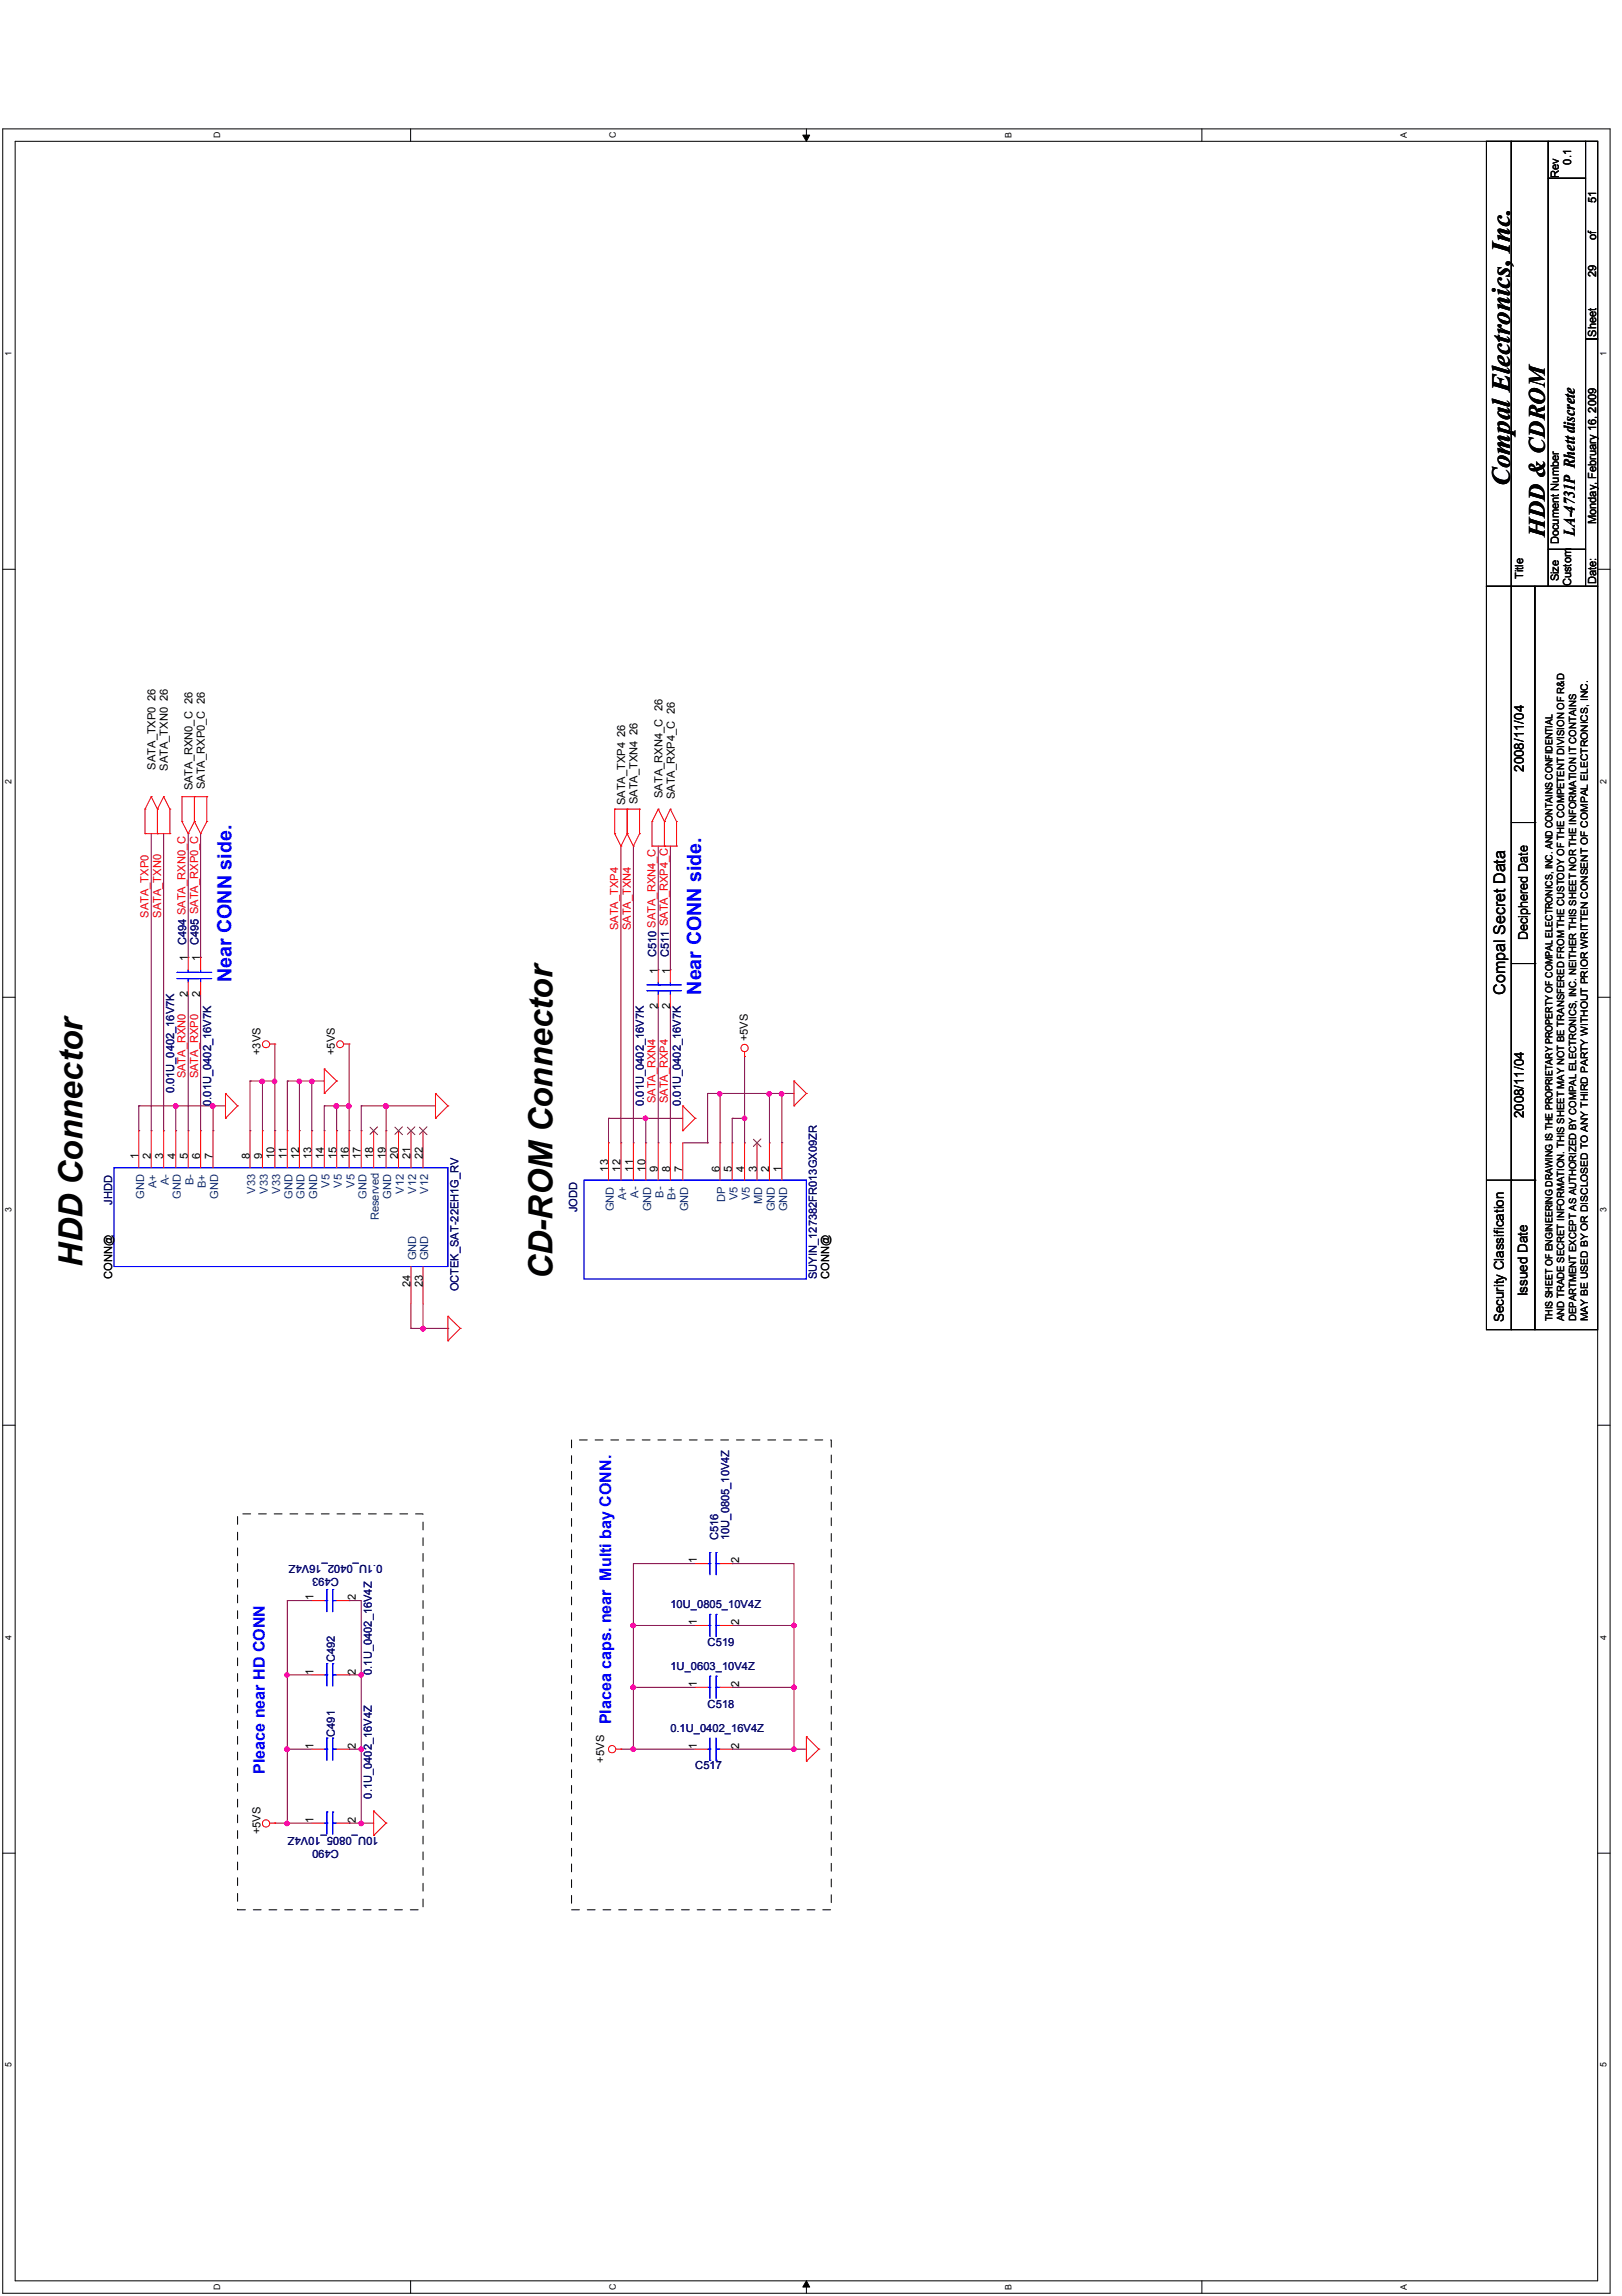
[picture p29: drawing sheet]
<svg xmlns="http://www.w3.org/2000/svg" width="210mm" height="297mm" viewBox="0 0 210 297" stroke-linecap="round" stroke-linejoin="round" font-family="sans-serif">
<defs><g id="words">
<g font-size="4.3">
<text x="10.7" y="163.9" transform="rotate(-90 10.7 163.9)">HDD Connector</text>
<text x="71.5" y="165.5" transform="rotate(-90 71.5 165.5)">CD-ROM Connector</text>
</g>
<text font-size="3.3" x="195.4" y="62.9" transform="rotate(-90 195.4 62.9)">Compal Electronics, Inc.</text>
<text font-size="3" x="199.9" y="69.5" transform="rotate(-90 199.9 69.5)">HDD &amp; CDROM</text>
<g font-size="2.5" fill="#00f">
<text x="29.9" y="127.1" transform="rotate(-90 29.9 127.1)">Near CONN side.</text>
<text x="90.7" y="128.7" transform="rotate(-90 90.7 128.7)">Near CONN side.</text>
</g>
<g font-size="2.1">
<text x="203.8" y="69.3" transform="rotate(-90 203.8 69.3)">LA-4731P Rhett discrete</text>
<text x="194.8" y="128.7" transform="rotate(-90 194.8 128.7)">Compal Secret Data</text>
</g>
<g font-size="2.1" fill="#00f">
<text x="79.1" y="223.1" transform="rotate(-90 79.1 223.1)">Placea caps. near Multi bay CONN.</text>
<text x="34.3" y="229.5" transform="rotate(-90 34.3 229.5)">Pleace near HD CONN</text>
</g>
<g font-size="1.7">
<text x="197.2" y="99.9" transform="rotate(-90 197.2 99.9)">2008/11/04</text>
<text x="197.7" y="121.6" transform="rotate(-90 197.7 121.6)">Deciphered Date</text>
<text x="197.2" y="144.7" transform="rotate(-90 197.2 144.7)">2008/11/04</text>
<text x="197.7" y="167.7" transform="rotate(-90 197.7 167.7)">Issued Date</text>
<text x="194.6" y="171.1" transform="rotate(-90 194.6 171.1)">Security Classification</text>
</g>
<g font-size="1.4">
<text x="201.7" y="23.1" transform="rotate(-90 201.7 23.1)">Rev</text>
<text x="203.3" y="21.3" transform="rotate(-90 203.3 21.3)">0.1</text>
<text x="206.5" y="26.3" transform="rotate(-90 206.5 26.3)">51</text>
<text x="206.5" y="35.8" transform="rotate(-90 206.5 35.8)">29</text>
<text x="206.5" y="31.1" transform="rotate(-90 206.5 31.1)">of</text>
<text x="206.5" y="43.6" transform="rotate(-90 206.5 43.6)">Sheet</text>
<text x="201.7" y="70.4" transform="rotate(-90 201.7 70.4)">Document Number</text>
<text x="206.5" y="67.9" transform="rotate(-90 206.5 67.9)">Monday, February 16, 2009</text>
<text x="197.1" y="74.9" transform="rotate(-90 197.1 74.9)">Title</text>
<text x="201.7" y="75.2" transform="rotate(-90 201.7 75.2)">Size</text>
<text x="203.3" y="75.9" transform="rotate(-90 203.3 75.9)">Custom</text>
<text x="206.5" y="75.6" transform="rotate(-90 206.5 75.6)">Date:</text>
<text x="20.1" y="99.6" transform="rotate(-90 20.1 99.6)">SATA_TXP0 26</text>
<text x="21.7" y="99.7" transform="rotate(-90 21.7 99.7)">SATA_TXN0 26</text>
<text x="24.9" y="102.3" transform="rotate(-90 24.9 102.3)">SATA_RXN0_C 26</text>
<text x="26.5" y="102.1" transform="rotate(-90 26.5 102.1)">SATA_RXP0_C 26</text>
<text x="80.9" y="104.2" transform="rotate(-90 80.9 104.2)">SATA_TXP4 26</text>
<text x="82.5" y="104" transform="rotate(-90 82.5 104)">SATA_TXN4 26</text>
<text x="85.7" y="103.2" transform="rotate(-90 85.7 103.2)">SATA_RXN4_C 26</text>
<text x="87.3" y="103.4" transform="rotate(-90 87.3 103.4)">SATA_RXP4_C 26</text>
<text x="24.3" y="124.4" transform="rotate(-90 24.3 124.4)">1</text>
<text x="25.9" y="124.4" transform="rotate(-90 25.9 124.4)">1</text>
<text x="85.1" y="126" transform="rotate(-90 85.1 126)">1</text>
<text x="86.7" y="126" transform="rotate(-90 86.7 126)">1</text>
<text x="24.3" y="129" transform="rotate(-90 24.3 129)">2</text>
<text x="25.9" y="129" transform="rotate(-90 25.9 129)">2</text>
<text x="85.1" y="130.6" transform="rotate(-90 85.1 130.6)">2</text>
<text x="86.7" y="130.6" transform="rotate(-90 86.7 130.6)">2</text>
<text x="33.7" y="136.5" transform="rotate(-90 33.7 136.5)">+3VS</text>
<text x="43.3" y="136.5" transform="rotate(-90 43.3 136.5)">+5VS</text>
<text x="96.8" y="134.7" transform="rotate(-90 96.8 134.7)">+5VS</text>
<text x="17.9" y="150" transform="rotate(-90 17.9 150)">1</text>
<text x="19.5" y="150" transform="rotate(-90 19.5 150)">2</text>
<text x="21.1" y="150" transform="rotate(-90 21.1 150)">3</text>
<text x="22.7" y="150" transform="rotate(-90 22.7 150)">4</text>
<text x="24.3" y="150" transform="rotate(-90 24.3 150)">5</text>
<text x="25.9" y="150" transform="rotate(-90 25.9 150)">6</text>
<text x="27.5" y="150" transform="rotate(-90 27.5 150)">7</text>
<text x="32.3" y="150" transform="rotate(-90 32.3 150)">8</text>
<text x="33.9" y="150" transform="rotate(-90 33.9 150)">9</text>
<text x="35.5" y="150" transform="rotate(-90 35.5 150)">10</text>
<text x="37.1" y="150" transform="rotate(-90 37.1 150)">11</text>
<text x="38.7" y="150" transform="rotate(-90 38.7 150)">12</text>
<text x="40.3" y="150" transform="rotate(-90 40.3 150)">13</text>
<text x="41.9" y="150" transform="rotate(-90 41.9 150)">14</text>
<text x="43.5" y="150" transform="rotate(-90 43.5 150)">15</text>
<text x="45.1" y="150" transform="rotate(-90 45.1 150)">16</text>
<text x="46.7" y="150" transform="rotate(-90 46.7 150)">17</text>
<text x="48.3" y="150" transform="rotate(-90 48.3 150)">18</text>
<text x="49.9" y="150" transform="rotate(-90 49.9 150)">19</text>
<text x="51.5" y="150" transform="rotate(-90 51.5 150)">20</text>
<text x="53.1" y="150" transform="rotate(-90 53.1 150)">21</text>
<text x="54.7" y="150" transform="rotate(-90 54.7 150)">22</text>
<text x="78.7" y="151.6" transform="rotate(-90 78.7 151.6)">13</text>
<text x="80.3" y="151.6" transform="rotate(-90 80.3 151.6)">12</text>
<text x="81.9" y="151.6" transform="rotate(-90 81.9 151.6)">11</text>
<text x="83.5" y="151.6" transform="rotate(-90 83.5 151.6)">10</text>
<text x="85.1" y="151.6" transform="rotate(-90 85.1 151.6)">9</text>
<text x="86.7" y="151.6" transform="rotate(-90 86.7 151.6)">8</text>
<text x="88.3" y="151.6" transform="rotate(-90 88.3 151.6)">7</text>
<text x="93.1" y="151.6" transform="rotate(-90 93.1 151.6)">6</text>
<text x="94.7" y="151.6" transform="rotate(-90 94.7 151.6)">5</text>
<text x="96.3" y="151.6" transform="rotate(-90 96.3 151.6)">4</text>
<text x="97.9" y="151.6" transform="rotate(-90 97.9 151.6)">3</text>
<text x="99.5" y="151.6" transform="rotate(-90 99.5 151.6)">2</text>
<text x="101.1" y="151.6" transform="rotate(-90 101.1 151.6)">1</text>
<text x="14.5" y="165.5" transform="rotate(-90 14.5 165.5)">CONN@</text>
<text x="53.1" y="166.6" transform="rotate(-90 53.1 166.6)">24</text>
<text x="54.7" y="166.6" transform="rotate(-90 54.7 166.6)">23</text>
<text x="107.3" y="165.5" transform="rotate(-90 107.3 165.5)">CONN@</text>
<text x="90.2" y="202.2" transform="rotate(-90 90.2 202.2)">1</text>
<text x="95.6" y="202.2" transform="rotate(-90 95.6 202.2)">2</text>
<text x="40.6" y="207" transform="rotate(-90 40.6 207)">1</text>
<text x="46" y="207" transform="rotate(-90 46 207)">2</text>
<text x="90.2" y="210.2" transform="rotate(-90 90.2 210.2)">1</text>
<text x="95.6" y="210.2" transform="rotate(-90 95.6 210.2)">2</text>
<text x="40.6" y="216.6" transform="rotate(-90 40.6 216.6)">1</text>
<text x="46" y="216.6" transform="rotate(-90 46 216.6)">2</text>
<text x="90.2" y="218.2" transform="rotate(-90 90.2 218.2)">1</text>
<text x="95.6" y="218.2" transform="rotate(-90 95.6 218.2)">2</text>
<text x="40.6" y="226.2" transform="rotate(-90 40.6 226.2)">1</text>
<text x="46" y="226.2" transform="rotate(-90 46 226.2)">2</text>
<text x="90.2" y="226.2" transform="rotate(-90 90.2 226.2)">1</text>
<text x="95.6" y="226.2" transform="rotate(-90 95.6 226.2)">2</text>
<text x="78.2" y="228" transform="rotate(-90 78.2 228)">+5VS</text>
<text x="33.7" y="237.3" transform="rotate(-90 33.7 237.3)">+5VS</text>
<text x="40.6" y="235.8" transform="rotate(-90 40.6 235.8)">1</text>
<text x="46" y="235.8" transform="rotate(-90 46 235.8)">2</text>
</g>
<g font-size="1.4" fill="#f00">
<text x="19.2" y="118.7" transform="rotate(-90 19.2 118.7)">SATA_TXP0</text>
<text x="20.8" y="118.7" transform="rotate(-90 20.8 118.7)">SATA_TXN0</text>
<text x="80" y="120.3" transform="rotate(-90 80 120.3)">SATA_TXP4</text>
<text x="81.6" y="120.3" transform="rotate(-90 81.6 120.3)">SATA_TXN4</text>
<text x="24" y="139.5" transform="rotate(-90 24 139.5)">SATA_RXN0</text>
<text x="25.6" y="139.5" transform="rotate(-90 25.6 139.5)">SATA_RXP0</text>
<text x="84.8" y="142.7" transform="rotate(-90 84.8 142.7)">SATA_RXN4</text>
<text x="86.4" y="142.7" transform="rotate(-90 86.4 142.7)">SATA_RXP4</text>
</g>
<g font-size="1.4" fill="#000080">
<text x="24.1" y="122.3" transform="rotate(-90 24.1 122.3)">C494 SATA_RXN0_C</text>
<text x="25.7" y="122.3" transform="rotate(-90 25.7 122.3)">C495 SATA_RXP0_C</text>
<text x="84.9" y="123.9" transform="rotate(-90 84.9 123.9)">C510 SATA_RXN4_C</text>
<text x="86.5" y="123.9" transform="rotate(-90 86.5 123.9)">C511 SATA_RXP4_C</text>
<text x="22.5" y="141.5" transform="rotate(-90 22.5 141.5)">0.01U_0402_16V7K</text>
<text x="27.3" y="143.1" transform="rotate(-90 27.3 143.1)">0.01U_0402_16V7K</text>
<text x="83.3" y="143.1" transform="rotate(-90 83.3 143.1)">0.01U_0402_16V7K</text>
<text x="88.1" y="143.1" transform="rotate(-90 88.1 143.1)">0.01U_0402_16V7K</text>
<text x="14.5" y="155.9" transform="rotate(-90 14.5 155.9)">JHDD</text>
<text x="74.7" y="156.8" transform="rotate(-90 74.7 156.8)">JODD</text>
<text x="59.3" y="167.1" transform="rotate(-90 59.3 167.1)">OCTEK_SAT-22EH1G_RV</text>
<text x="105.7" y="165.5" transform="rotate(-90 105.7 165.5)">SUYIN_127382FR013GX09ZR</text>
<text x="49.5" y="202.5" transform="rotate(-180 49.5 202.5)">0.1U_0402_16V4Z</text>
<text x="92.9" y="199.2" transform="rotate(-90 92.9 199.2)">C516</text>
<text x="94.4" y="199.2" transform="rotate(-90 94.4 199.2)">10U_0805_10V4Z</text>
<text x="43.9" y="204.1" transform="rotate(-180 43.9 204.1)">C493</text>
<text x="86.7" y="208.1">10U_0805_10V4Z</text>
<text x="43.3" y="215.1" transform="rotate(-90 43.3 215.1)">C492</text>
<text x="91.6" y="212.9">C519</text>
<text x="48.1" y="216.7" transform="rotate(-90 48.1 216.7)">0.1U_0402_16V4Z</text>
<text x="86.7" y="216.1">1U_0603_10V4Z</text>
<text x="91.6" y="220.9">C518</text>
<text x="43.3" y="224.7" transform="rotate(-90 43.3 224.7)">C491</text>
<text x="86.7" y="224.1">0.1U_0402_16V4Z</text>
<text x="48.1" y="232.7" transform="rotate(-90 48.1 232.7)">0.1U_0402_16V4Z</text>
<text x="90" y="228.9">C517</text>
<text x="43.9" y="239.3" transform="rotate(-180 43.9 239.3)">C490</text>
<text x="49" y="237.7" transform="rotate(-180 49 237.7)">10U_0805_10V4Z</text>
</g>
<g font-size="1.4" fill="#004080">
<text x="18.6" y="155.1" transform="rotate(-90 18.6 155.1)">GND</text>
<text x="20.2" y="153.7" transform="rotate(-90 20.2 153.7)">A+</text>
<text x="21.9" y="153.3" transform="rotate(-90 21.9 153.3)">A-</text>
<text x="23.4" y="155.1" transform="rotate(-90 23.4 155.1)">GND</text>
<text x="25" y="153.3" transform="rotate(-90 25 153.3)">B-</text>
<text x="26.6" y="153.7" transform="rotate(-90 26.6 153.7)">B+</text>
<text x="28.2" y="155.1" transform="rotate(-90 28.2 155.1)">GND</text>
<text x="33" y="154.5" transform="rotate(-90 33 154.5)">V33</text>
<text x="34.6" y="154.5" transform="rotate(-90 34.6 154.5)">V33</text>
<text x="36.2" y="154.5" transform="rotate(-90 36.2 154.5)">V33</text>
<text x="37.9" y="155.1" transform="rotate(-90 37.9 155.1)">GND</text>
<text x="39.4" y="155.1" transform="rotate(-90 39.4 155.1)">GND</text>
<text x="41" y="155.1" transform="rotate(-90 41 155.1)">GND</text>
<text x="42.6" y="153.7" transform="rotate(-90 42.6 153.7)">V5</text>
<text x="44.2" y="153.7" transform="rotate(-90 44.2 153.7)">V5</text>
<text x="45.9" y="153.7" transform="rotate(-90 45.9 153.7)">V5</text>
<text x="47.4" y="155.1" transform="rotate(-90 47.4 155.1)">GND</text>
<text x="50.6" y="155.1" transform="rotate(-90 50.6 155.1)">GND</text>
<text x="52.2" y="154.5" transform="rotate(-90 52.2 154.5)">V12</text>
<text x="53.9" y="154.5" transform="rotate(-90 53.9 154.5)">V12</text>
<text x="55.4" y="154.5" transform="rotate(-90 55.4 154.5)">V12</text>
<text x="81" y="155.3" transform="rotate(-90 81 155.3)">A+</text>
<text x="82.6" y="154.9" transform="rotate(-90 82.6 154.9)">A-</text>
<text x="85.9" y="154.9" transform="rotate(-90 85.9 154.9)">B-</text>
<text x="87.4" y="155.3" transform="rotate(-90 87.4 155.3)">B+</text>
<text x="93.9" y="155.5" transform="rotate(-90 93.9 155.5)">DP</text>
<text x="95.4" y="155.3" transform="rotate(-90 95.4 155.3)">V5</text>
<text x="97" y="155.3" transform="rotate(-90 97 155.3)">V5</text>
<text x="98.6" y="155.8" transform="rotate(-90 98.6 155.8)">MD</text>
<text x="49" y="157.9" transform="rotate(-90 49 157.9)">Reserved</text>
<text x="79.4" y="156.7" transform="rotate(-90 79.4 156.7)">GND</text>
<text x="84.3" y="156.7" transform="rotate(-90 84.3 156.7)">GND</text>
<text x="89" y="156.7" transform="rotate(-90 89 156.7)">GND</text>
<text x="100.3" y="156.7" transform="rotate(-90 100.3 156.7)">GND</text>
<text x="101.9" y="156.7" transform="rotate(-90 101.9 156.7)">GND</text>
<text x="53.9" y="163.1" transform="rotate(-90 53.9 163.1)">GND</text>
<text x="55.4" y="163.1" transform="rotate(-90 55.4 163.1)">GND</text>
</g>
<g font-size="1.3">
<text x="200.9" y="170.9" transform="rotate(-90 200.9 170.9)">THIS SHEET OF ENGINEERING DRAWING IS THE PROPRIETARY PROPERTY OF COMPAL ELECTRONICS, INC. AND CONTAINS CONFIDENTIAL</text>
<text x="202.4" y="170.9" transform="rotate(-90 202.4 170.9)">AND TRADE SECRET INFORMATION. THIS SHEET MAY NOT BE TRANSFERED FROM THE CUSTODY OF THE COMPETENT DIVISION OF R&amp;D</text>
<text x="204" y="170.9" transform="rotate(-90 204 170.9)">DEPARTMENT EXCEPT AS AUTHORIZED BY COMPAL ELECTRONICS, INC. NEITHER THIS SHEET NOR THE INFORMATION IT CONTAINS</text>
<text x="205.5" y="170.9" transform="rotate(-90 205.5 170.9)">MAY BE USED BY OR DISCLOSED TO ANY THIRD PARTY WITHOUT PRIOR WRITTEN CONSENT OF COMPAL ELECTRONICS, INC.</text>
</g>
<g font-size="1.1">
<text x="28.5" y="17.9" transform="rotate(-90 28.5 17.9)">D</text>
<text x="79.7" y="17.9" transform="rotate(-90 79.7 17.9)">C</text>
<text x="130.9" y="17.9" transform="rotate(-90 130.9 17.9)">B</text>
<text x="182.1" y="17.9" transform="rotate(-90 182.1 17.9)">A</text>
<text x="1.5" y="46" transform="rotate(-90 1.5 46)">1</text>
<text x="207.9" y="46" transform="rotate(-90 207.9 46)">1</text>
<text x="1.5" y="101.4" transform="rotate(-90 1.5 101.4)">2</text>
<text x="207.9" y="101.4" transform="rotate(-90 207.9 101.4)">2</text>
<text x="1.5" y="156.7" transform="rotate(-90 1.5 156.7)">3</text>
<text x="207.9" y="156.7" transform="rotate(-90 207.9 156.7)">3</text>
<text x="1.5" y="212.1" transform="rotate(-90 1.5 212.1)">4</text>
<text x="207.9" y="212.1" transform="rotate(-90 207.9 212.1)">4</text>
<text x="1.5" y="267.4" transform="rotate(-90 1.5 267.4)">5</text>
<text x="207.9" y="267.4" transform="rotate(-90 207.9 267.4)">5</text>
<text x="28.5" y="296.3" transform="rotate(-90 28.5 296.3)">D</text>
<text x="79.7" y="296.3" transform="rotate(-90 79.7 296.3)">C</text>
<text x="130.9" y="296.3" transform="rotate(-90 130.9 296.3)">B</text>
<text x="182.1" y="296.3" transform="rotate(-90 182.1 296.3)">A</text>
</g>
</g></defs>
<path d="M.4 16.7h208v280h-208zM2 18.3h204.8v276.8h-204.8z" fill="none" stroke="#000" stroke-width=".13"/>
<g fill="#fff">
<path d="M.5 266.8h1.2v.6h-1.2z"/>
<path d="M206.9 266.8h1.2v.6h-1.2z"/>
</g>
<path d="M.4 239.8h1.6M206.8 239.8h1.6" fill="none" stroke="#000" stroke-width=".13"/>
<g fill="#fff">
<path d="M.5 211.5h1.2v.6h-1.2z"/>
<path d="M206.9 211.5h1.2v.6h-1.2z"/>
</g>
<path d="M.4 184.4h1.6M206.8 184.4h1.6" fill="none" stroke="#000" stroke-width=".13"/>
<g fill="#fff">
<path d="M.5 156.2h1.2v.5h-1.2z"/>
<path d="M206.9 156.2h1.2v.5h-1.2z"/>
</g>
<path d="M.4 129h1.6M206.8 129h1.6" fill="none" stroke="#000" stroke-width=".13"/>
<g fill="#fff">
<path d="M.5 100.8h1.2v.6h-1.2z"/>
<path d="M206.9 100.8h1.2v.6h-1.2z"/>
</g>
<path d="M.4 73.7h1.6M206.8 73.7h1.6" fill="none" stroke="#000" stroke-width=".13"/>
<g fill="#fff">
<path d="M.5 45.4h1.2v.6h-1.2z"/>
<path d="M206.9 45.4h1.2v.6h-1.2z"/>
<path d="M27.5 295.5h1.2v.8h-1.2z"/>
<path d="M27.5 17.1h1.2v.8h-1.2z"/>
<path d="M78.7 295.5h1.2v.8h-1.2z"/>
<path d="M78.7 17.1h1.2v.8h-1.2z"/>
</g>
<path d="M53.1 16.7v1.6M53.1 295.1v1.6" fill="none" stroke="#000" stroke-width=".13"/>
<g fill="#fff">
<path d="M129.9 295.5h1.2v.8h-1.2z"/>
<path d="M129.9 17.1h1.2v.8h-1.2z"/>
</g>
<path d="M103.9 17.5h.9l-.4 .8zM104.4 16.7v1.6M104.4 295.1l.4 .8h-.9zM104.4 295.1v1.6" fill="none" stroke="#000" stroke-width=".13"/>
<path d="M103.9 17.5h.9l-.4 .8zM104.4 295.1l.4 .8h-.9z" fill="#000"/>
<g fill="#fff">
<path d="M181.1 295.5h1.2v.8h-1.2z"/>
<path d="M181.1 17.1h1.2v.8h-1.2z"/>
</g>
<path d="M155.5 16.7v1.6M155.5 295.1v1.6" fill="none" stroke="#000" stroke-width=".13"/>
<g fill="none" stroke="#800040" stroke-width=".13">
<path d="M80.4 109.5v38.4M82 109.5v38.4M85.2 109.5v16M86.7 109.5v16M26 128.7v17.6M85.2 125.5h.1M85.2 130.3v17.6M86.7 125.5h.1M86.7 130.3v17.6M96.4 136.7v8M26 146.3h.1M45.2 146.3h.1"/>
<path d="M45.2 143.1v3.2M80.4 147.9h.1M82 147.9h.1M83.6 147.9h.1M83.6 144.7v3.2M85.2 147.9h.1M86.7 147.9h.1M93.2 147.9h.1M93.2 141.5v6.4M94.7 147.9h.1M94.7 144.7v3.2M96.4 144.7h.1"/>
<path d="M99.6 141.5h.1M99.6 147.9h.1M99.6 141.5h1.6M99.6 141.5v6.4"/>
</g>
<circle cx="99.5" cy="141.5" r=".3" fill="#f0f"/>
<circle cx="99.5" cy="141.5" r=".3" fill="none" stroke="#f0f" stroke-width=".13"/>
<path d="M43.6 143.1h.1M43.6 143.1h1.6" fill="none" stroke="#800040" stroke-width=".13"/>
<circle cx="43.5" cy="143.1" r=".31" fill="#f0f"/>
<circle cx="43.5" cy="143.1" r=".31" fill="none" stroke="#f0f" stroke-width=".13"/>
<path d="M37.2 139.9h.1M37.2 139.9h1.5M40.4 139.9h.1M40.4 139.9h1.6M27.6 143.1h.1M27.6 143.1h1.6M78.7 144.7h.1M78.7 144.7h4.9" fill="none" stroke="#800040" stroke-width=".13"/>
<circle cx="40.3" cy="139.9" r=".3" fill="#f0f"/>
<circle cx="40.3" cy="139.9" r=".3" fill="none" stroke="#f0f" stroke-width=".13"/>
<path d="M27.6 146.3h.1M27.6 143.1v3.2M50 146.3h.1M50 143.1v3.2M94.7 144.7h.1M94.7 144.7h1.7" fill="none" stroke="#800040" stroke-width=".13"/>
<circle cx="96.4" cy="144.7" r=".3" fill="#f0f"/>
<circle cx="96.4" cy="144.7" r=".3" fill="none" stroke="#f0f" stroke-width=".13"/>
<path d="M26 107.9v16M26 123.9h.1M34 139.9h.1M34 139.9h1.6M45.2 135.1v8M45.2 143.1h.1M46.7 143.1h.1M46.7 143.1h3.3" fill="none" stroke="#800040" stroke-width=".13"/>
<circle cx="45.1" cy="143.1" r=".31" fill="#f0f"/>
<circle cx="45.1" cy="143.1" r=".31" fill="none" stroke="#f0f" stroke-width=".13"/>
<path d="M21.2 107.9v38.4M38.7 139.9v6.4M18 146.3h.1M18 143.1v3.2M21.2 146.3h.1M38.7 146.3h.1M42 143.1h.1M42 143.1h1.6M50 143.1h.1M50 143.1h6.4M101.2 147.9h.1M101.2 141.5v6.4" fill="none" stroke="#800040" stroke-width=".13"/>
<circle cx="49.9" cy="143.1" r=".32" fill="#f0f"/>
<circle cx="49.9" cy="143.1" r=".32" fill="none" stroke="#f0f" stroke-width=".13"/>
<path d="M19.6 107.9v38.4M24.4 107.9v16M24.4 123.9h.1M32.4 139.9h.1M32.4 139.9h1.6M19.6 146.3h.1M93.2 141.5h.1M93.2 141.5h6.4M96.4 147.9h.1M96.4 144.7v3.2" fill="none" stroke="#800040" stroke-width=".13"/>
<circle cx="33.9" cy="139.9" r=".31" fill="#f0f"/>
<circle cx="33.9" cy="139.9" r=".31" fill="none" stroke="#f0f" stroke-width=".13"/>
<path d="M38.7 139.9h.1M38.7 139.9h1.7M46.7 146.3h.1M46.7 143.1v3.2" fill="none" stroke="#800040" stroke-width=".13"/>
<circle cx="38.7" cy="139.9" r=".3" fill="#f0f"/>
<circle cx="38.7" cy="139.9" r=".3" fill="none" stroke="#f0f" stroke-width=".13"/>
<path d="M43.6 146.3h.1M43.6 143.1v3.2" fill="none" stroke="#800040" stroke-width=".13"/>
<circle cx="43.5" cy="143.1" r=".31" fill="#f0f"/>
<circle cx="43.5" cy="143.1" r=".31" fill="none" stroke="#f0f" stroke-width=".13"/>
<path d="M37.2 139.9v6.4M37.2 146.3h.1M83.6 144.7h.1M83.6 144.7h4.8" fill="none" stroke="#800040" stroke-width=".13"/>
<circle cx="83.5" cy="144.7" r=".3" fill="#f0f"/>
<circle cx="83.5" cy="144.7" r=".3" fill="none" stroke="#f0f" stroke-width=".13"/>
<path d="M101.2 141.5h.1M101.2 141.5h1.5" fill="none" stroke="#800040" stroke-width=".13"/>
<circle cx="101.1" cy="141.5" r=".3" fill="#f0f"/>
<circle cx="101.1" cy="141.5" r=".3" fill="none" stroke="#f0f" stroke-width=".13"/>
<path d="M34 139.9v6.4M35.6 139.9h.1M35.6 135.1v4.8M40.4 139.9v6.4M34 146.3h.1M40.4 146.3h.1M42 146.3h.1M42 143.1v3.2" fill="none" stroke="#800040" stroke-width=".13"/>
<circle cx="35.5" cy="139.9" r=".3" fill="#f0f"/>
<circle cx="35.5" cy="139.9" r=".3" fill="none" stroke="#f0f" stroke-width=".13"/>
<path d="M24.4 128.7v17.6M32.4 139.9v6.4M22.7 143.1h.1M22.7 143.1h4.9M24.4 146.3h.1M32.4 146.3h.1M78.7 147.9h.1M78.7 144.7v3.2" fill="none" stroke="#800040" stroke-width=".13"/>
<circle cx="27.5" cy="143.1" r=".31" fill="#f0f"/>
<circle cx="27.5" cy="143.1" r=".31" fill="none" stroke="#f0f" stroke-width=".13"/>
<circle cx="22.7" cy="143.1" r=".31" fill="#f0f"/>
<circle cx="22.7" cy="143.1" r=".31" fill="none" stroke="#f0f" stroke-width=".13"/>
<path d="M35.6 139.9v6.4M18 143.1h.1M18 143.1h4.7v3.2M22.7 146.3h.1M35.6 146.3h.1M91.6 141.5h.1M91.6 141.5v6.4M91.6 141.5h1.6M93.2 141.5h.1" fill="none" stroke="#800040" stroke-width=".13"/>
<circle cx="93.1" cy="141.5" r=".3" fill="#f0f"/>
<circle cx="93.1" cy="141.5" r=".3" fill="none" stroke="#f0f" stroke-width=".13"/>
<path d="M88.4 147.9h3.2M91.6 147.9h.1M82 210.3h.1M82 210.3h8M94.7 218.3h.1M94.7 218.3h8M80.4 226.3h.1M80.4 226.3h9.6M82 226.3h.1" fill="none" stroke="#800040" stroke-width=".13"/>
<circle cx="81.9" cy="210.3" r=".31" fill="#f0f"/>
<circle cx="81.9" cy="210.3" r=".31" fill="none" stroke="#f0f" stroke-width=".13"/>
<path d="M82 218.3h.1M82 210.3h.1M82 202.3h.1M82 218.3h8M82 202.3v8M82 202.3h8M94.7 202.3h.1M94.7 202.3h8v8M102.7 210.3h.1M94.7 226.3h.1M94.7 226.3h8" fill="none" stroke="#800040" stroke-width=".13"/>
<circle cx="102.7" cy="226.3" r=".3" fill="#f0f"/>
<circle cx="102.7" cy="226.3" r=".3" fill="none" stroke="#f0f" stroke-width=".13"/>
<path d="M82 218.3h.1M82 210.3v8" fill="none" stroke="#800040" stroke-width=".13"/>
<circle cx="81.9" cy="218.3" r=".31" fill="#f0f"/>
<circle cx="81.9" cy="218.3" r=".31" fill="none" stroke="#f0f" stroke-width=".13"/>
<path d="M102.7 218.3h.1M102.7 210.3v16M102.7 226.3h.1" fill="none" stroke="#800040" stroke-width=".13"/>
<circle cx="102.7" cy="218.3" r=".3" fill="#f0f"/>
<circle cx="102.7" cy="218.3" r=".3" fill="none" stroke="#f0f" stroke-width=".13"/>
<path d="M94.7 210.3h.1M94.7 210.3h8" fill="none" stroke="#800040" stroke-width=".13"/>
<circle cx="102.7" cy="210.3" r=".3" fill="#f0f"/>
<circle cx="102.7" cy="210.3" r=".3" fill="none" stroke="#f0f" stroke-width=".13"/>
<path d="M82 218.3h.1M82 218.3v8M102.7 226.3h.1M102.7 226.3h1.7" fill="none" stroke="#800040" stroke-width=".13"/>
<circle cx="81.9" cy="226.3" r=".31" fill="#f0f"/>
<circle cx="81.9" cy="226.3" r=".31" fill="none" stroke="#f0f" stroke-width=".13"/>
<g fill="none" stroke="#800040" stroke-width=".13">
<path d="M37.2 207.1h.1M37.2 207.1h3.2M45.2 207.1h.1M45.2 207.1h1.5M46.7 216.7v9.6M35.6 235.9h.1M35.6 235.9h4.8M37.2 235.9h.1M45.2 226.3h.1M45.2 235.9h.1M45.2 235.9h3.2M45.2 226.3h1.5"/>
<path d="M46.7 235.9h.1M46.7 226.3h.1"/>
</g>
<circle cx="46.7" cy="226.3" r=".3" fill="#f0f"/>
<circle cx="46.7" cy="226.3" r=".3" fill="none" stroke="#f0f" stroke-width=".13"/>
<path d="M46.7 216.7h.1M46.7 207.1v9.6" fill="none" stroke="#800040" stroke-width=".13"/>
<circle cx="46.7" cy="216.7" r=".3" fill="#f0f"/>
<circle cx="46.7" cy="216.7" r=".3" fill="none" stroke="#f0f" stroke-width=".13"/>
<path d="M45.2 216.7h.1M45.2 216.7h1.5M46.7 235.9h.1M46.7 226.3v9.6" fill="none" stroke="#800040" stroke-width=".13"/>
<circle cx="46.7" cy="235.9" r=".3" fill="#f0f"/>
<circle cx="46.7" cy="235.9" r=".3" fill="none" stroke="#f0f" stroke-width=".13"/>
<path d="M37.2 216.7v9.6M37.2 226.3h.1" fill="none" stroke="#800040" stroke-width=".13"/>
<circle cx="37.1" cy="226.3" r=".3" fill="#f0f"/>
<circle cx="37.1" cy="226.3" r=".3" fill="none" stroke="#f0f" stroke-width=".13"/>
<path d="M37.2 216.7h.1M37.2 216.7h3.2M37.2 207.1v9.6" fill="none" stroke="#800040" stroke-width=".13"/>
<circle cx="37.1" cy="216.7" r=".3" fill="#f0f"/>
<circle cx="37.1" cy="216.7" r=".3" fill="none" stroke="#f0f" stroke-width=".13"/>
<path d="M37.2 226.3h.1M37.2 235.9h.1M37.2 226.3h3.2M37.2 226.3v9.6" fill="none" stroke="#800040" stroke-width=".13"/>
<circle cx="37.1" cy="226.3" r=".3" fill="#f0f"/>
<circle cx="37.1" cy="226.3" r=".3" fill="none" stroke="#f0f" stroke-width=".13"/>
<circle cx="37.1" cy="235.9" r=".3" fill="#f0f"/>
<circle cx="37.1" cy="235.9" r=".3" fill="none" stroke="#f0f" stroke-width=".13"/>
<path d="M53.2 171.9h.1M53.2 168.7v3.2M53.2 171.9h1.5M54.7 171.9h.1" fill="none" stroke="#800040" stroke-width=".13"/>
<circle cx="54.7" cy="171.9" r=".3" fill="#f0f"/>
<circle cx="54.7" cy="171.9" r=".3" fill="none" stroke="#f0f" stroke-width=".13"/>
<path d="M54.7 171.9h.1M54.7 168.7v3.2M54.7 171.9h3.3M58 171.9h.1" fill="none" stroke="#800040" stroke-width=".13"/>
<g fill="none" stroke="#f00" stroke-width=".13">
<path d="M18.8 104.7h.1M18.8 107.9h.1M18.8 107.9h3.2M18.8 104.7v3.2M19.6 103.1h.1M19.6 103.1l-.8 1.6M19.6 103.1l.8 1.6M20.4 104.7h.1M20.4 107.9h.1M20.4 104.7v3.2M21.2 103.1h.1M21.2 103.1l-.8 1.6"/>
<path d="M21.2 103.1l.8 1.6M22 104.7h.1M22 107.9h.1M22 104.7v3.2M23.5 106.3h.1M23.5 103.1h.1M23.5 103.1v3.2M23.5 106.3l.9 1.6M23.5 103.1h3.3M24.4 107.9h.1M25.2 106.3h.1M25.2 103.1h.1"/>
<path d="M25.2 106.3l-.8 1.6M25.2 103.1v3.2M25.2 106.3l.8 1.6M26 107.9h.1M26.8 106.3h.1M26.8 103.1h.1M26.8 106.3l-.8 1.6M26.8 103.1v3.2M79.6 107.9h.1M79.6 104.7h.1M79.6 107.9l.8 1.6M79.6 104.7v3.2"/>
<path d="M79.6 104.7h3.2M80.4 109.5h.1M81.2 104.7h.1M81.2 107.9h.1M81.2 104.7v3.2M81.2 107.9l-.8 1.6M81.2 107.9l.8 1.6M82 109.5h.1M82.8 104.7h.1M82.8 107.9h.1M82.8 104.7v3.2M82.8 107.9l-.8 1.6"/>
<path d="M84.4 106.3h.1M84.4 109.5h.1M84.4 106.3v3.2M84.4 109.5h3.2M85.2 104.7h.1M85.2 104.7l-.8 1.6M85.2 104.7l.8 1.6M86 109.5h.1M86 106.3h.1M86 106.3v3.2M86.7 104.7h.1M86.7 104.7l-.7 1.6"/>
<path d="M86.7 104.7l.9 1.6M87.6 109.5h.1M87.6 106.3h.1M87.6 106.3v3.2M24.4 123.9v1.6M24.4 127.1v1.6M26 123.9v1.6M26 127.1v1.6M34.9 135.1h.7M35.6 135.1h.1M42 138.3h.1M42 138.3v3.2"/>
<path d="M42 138.3l1.6 1.6M43.6 139.9h.1M43.6 139.9l-1.6 1.6M44.5 135.1h.7M45.2 135.1h.1M85.2 125.5v1.6M85.2 128.7v1.6M86.7 125.5v1.6M86.7 128.7v1.6M96.4 136.7h.1M96.4 136v.7M102.7 139.9h.1"/>
<path d="M102.7 139.9v3.2M102.7 139.9l1.7 1.6M18 146.3v4.8M19.6 146.3v4.8M21.2 146.3v4.8M22.7 146.3v4.8M24.4 146.3v4.8M26 146.3v4.8M27.6 146.3v4.8M29.2 141.5h.1M29.2 144.7h.1M29.2 141.5v3.2"/>
<path d="M29.2 141.5l1.5 1.6M30.7 143.1h.1M30.7 143.1l-1.5 1.6M32.4 146.3v4.8M34 146.3v4.8M35.6 146.3v4.8M37.2 146.3v4.8M38.7 146.3v4.8M40.4 146.3v4.8M42 141.5h.1M42 146.3v4.8M43.6 146.3v4.8"/>
<path d="M45.2 146.3v4.8M46.7 146.3v4.8M48.4 146.3v4.8M50 146.3v4.8M51.6 146.3v4.8M53.2 146.3v4.8M54.7 146.3v4.8M56.4 141.5h.1M56.4 144.7h.1M56.4 141.5v3.2M56.4 141.5l1.6 1.6M58 143.1h.1"/>
<path d="M58 143.1l-1.6 1.6M78.7 147.9v4.8M80.4 147.9v4.8M82 147.9v4.8M83.6 147.9v4.8M85.2 147.9v4.8M86.7 147.9v4.8M88.4 143.1h.1M88.4 146.3h.1M88.4 143.1v3.2M88.4 147.9v4.8M88.4 143.1l1.6 1.6"/>
<path d="M90 144.7h.1M90 144.7l-1.6 1.6M93.2 147.9v4.8M94.7 147.9v4.8M96.4 147.9v4.8M98 147.9v4.8M99.6 147.9v4.8M101.2 147.9v4.8M102.7 143.1h.1M104.4 141.5h.1M104.4 141.5l-1.7 1.6M53.2 163.9v4.8"/>
<path d="M54.7 163.9v4.8M58 170.3h.1M58 173.5h.1M58 170.3v3.2M58 170.3l1.6 1.6M59.6 171.9h.1M59.6 171.9l-1.6 1.6M40.4 207.1h1.6M40.4 216.7h1.6M43.6 207.1h1.6M43.6 216.7h1.6M90 218.3h1.6"/>
<path d="M90 202.3h1.6M90 210.3h1.6M93.2 218.3h1.5M93.2 202.3h1.5M93.2 210.3h1.5M34.9 235.9h.7M35.6 235.9h.1M40.4 226.3h1.6M40.4 235.9h1.6M43.6 226.3h1.6M43.6 235.9h1.6M48.4 234.3h.1"/>
<path d="M48.4 237.5h.1M48.4 234.3v3.2M48.4 234.3l1.6 1.6M50 235.9h.1M50 235.9l-1.6 1.6M79.7 226.3h.7M80.4 226.3h.1M90 226.3h1.6M93.2 226.3h1.5M104.4 224.7h.1M104.4 227.9h.1M104.4 224.7v3.2"/>
<path d="M104.4 224.7l1.6 1.6M106 226.3h.1M106 226.3l-1.6 1.6"/>
<circle cx="34.4" cy="135.1" r=".46"/>
<circle cx="44" cy="135.1" r=".45"/>
<circle cx="96.4" cy="135.6" r=".47"/>
<circle cx="34.4" cy="235.9" r=".47"/>
<circle cx="79.2" cy="226.3" r=".47"/>
</g>
<g fill="none" stroke="#000" stroke-width=".13">
<path d="M192.4 18.3h3.2v57.6h-3.2zM195.6 18.3h4.8v57.6h-4.8zM200.4 18.3h4.8v4.8h-4.8zM205.2 18.3h1.6v25.6h-1.6zM200.4 23.1h4.8v48h-4.8zM205.2 43.9h1.6v32h-1.6zM192.4 75.9h3.2v96.1h-3.2zM195.6 75.9h3v96.1h-3zM198.6 75.9h8.2v96.1h-8.2zM200.4 71.1h4.8v4.8h-4.8zM195.6 106.4h3M198.6 106.4h.1"/>
<path d="M195.6 124.7h3M198.6 124.7h.1M192.4 152.7h6.2M195.6 152.7h.1M198.6 152.7h.1"/>
</g>
<path d="M30.7 195.9h24v51.2h-24zM74 186.3h33.6v60.8h-33.6z" fill="none" stroke="#000" stroke-width=".13" stroke-dasharray="1 1 1 1 1 1 1 1"/>
<g fill="none" stroke="#00f" stroke-width=".13">
<path d="M22.9 126.6h.1M22.9 125.8h.1M22.9 126.6h4.5M22.9 125.8h4.5M24.4 125.8h.1M24.4 126.6h.1M24.4 125.5v.3M24.4 126.6v.5M24.5 126.6h.1M24.5 125.8h.1M26 125.8h.1M26 126.6h.1"/>
<path d="M26 125.5v.3M26 126.6v.5M83.7 128.2h.1M83.7 127.4h.1M83.7 128.2h4.5M83.7 127.4h4.5M85.2 127.4h.1M85.2 128.2h.1M85.2 127.1v.3M85.2 128.2v.5M85.3 128.2h.1M85.3 127.4h.1"/>
<path d="M86.7 127.4h.1M86.7 128.2h.1M86.7 127.1v.3M86.7 128.2v.5M14.7 151.1h43.3v12.8h-43.3zM75.6 152.7h28.8v12.8h-28.8zM42 207.1h.3M42 216.7h.3M42.3 207.1h.1M42.3 205.6h.1M42.3 216.7h.1M42.3 215.2h.1"/>
<path d="M42.3 205.6v2.9M42.3 215.2v2.9M43.1 205.6h.1M43.1 207.1h.1M43.1 215.2h.1M43.1 216.7h.1M43.1 207.1h.5M43.1 205.6v2.9M43.1 215.2v2.9M43.1 216.7h.5M91.6 218.3h.3M91.6 202.3h.3"/>
<path d="M91.6 210.3h.3M91.9 218.3h.1M91.9 216.9h.1M91.9 202.3h.1M91.9 200.9h.1M91.9 210.3h.1M91.9 208.9h.1M91.9 200.9v2.8M91.9 208.9v2.8M91.9 216.9v2.8M92.7 216.9h.1M92.7 218.3h.1"/>
<path d="M92.7 200.9h.1M92.7 202.3h.1M92.7 208.9h.1M92.7 210.3h.1M92.7 218.3h.5M92.7 200.9v2.8M92.7 208.9v2.8M92.7 216.9v2.8M92.7 202.3h.5M92.7 210.3h.5M42 226.3h.3M42 235.9h.3"/>
<path d="M42.3 226.3h.1M42.3 224.9h.1M42.3 235.9h.1M42.3 234.4h.1M42.3 224.9v2.8M42.3 234.4v2.9M43.1 224.9h.1M43.1 226.3h.1M43.1 234.4h.1M43.1 235.9h.1M43.1 224.9v2.8M43.1 234.4v2.9"/>
<path d="M43.1 226.3h.5M43.1 235.9h.5M91.6 226.3h.3M91.9 226.3h.1M91.9 227.7h.1M91.9 224.9v2.8M92.7 227.7h.1M92.7 226.3h.1M92.7 224.9v2.8M92.7 226.3h.5"/>
</g>
<path d="M47.9 145.8l1 1M48.9 145.8l-1 1M51.1 145.8l1 1M52.1 145.8l-1 1M52.7 145.8l1 1M53.7 145.8l-1 1M54.3 145.8l1 1M55.3 145.8l-1 1M97.5 147.4l1 1M98.5 147.3l-1 1" fill="none" stroke="#804000" stroke-width=".13"/>
<circle cx="99.5" cy="141.5" r=".3" fill="#f0f"/>
<circle cx="99.5" cy="141.5" r=".3" fill="none" stroke="#f0f" stroke-width=".13"/>
<circle cx="43.5" cy="143.1" r=".31" fill="#f0f"/>
<circle cx="43.5" cy="143.1" r=".31" fill="none" stroke="#f0f" stroke-width=".13"/>
<circle cx="40.3" cy="139.9" r=".3" fill="#f0f"/>
<circle cx="40.3" cy="139.9" r=".3" fill="none" stroke="#f0f" stroke-width=".13"/>
<circle cx="96.4" cy="144.7" r=".3" fill="#f0f"/>
<circle cx="96.4" cy="144.7" r=".3" fill="none" stroke="#f0f" stroke-width=".13"/>
<circle cx="45.1" cy="143.1" r=".31" fill="#f0f"/>
<circle cx="45.1" cy="143.1" r=".31" fill="none" stroke="#f0f" stroke-width=".13"/>
<circle cx="49.9" cy="143.1" r=".32" fill="#f0f"/>
<circle cx="49.9" cy="143.1" r=".32" fill="none" stroke="#f0f" stroke-width=".13"/>
<circle cx="33.9" cy="139.9" r=".31" fill="#f0f"/>
<circle cx="33.9" cy="139.9" r=".31" fill="none" stroke="#f0f" stroke-width=".13"/>
<circle cx="38.7" cy="139.9" r=".3" fill="#f0f"/>
<circle cx="38.7" cy="139.9" r=".3" fill="none" stroke="#f0f" stroke-width=".13"/>
<circle cx="43.5" cy="143.1" r=".31" fill="#f0f"/>
<circle cx="43.5" cy="143.1" r=".31" fill="none" stroke="#f0f" stroke-width=".13"/>
<circle cx="83.5" cy="144.7" r=".3" fill="#f0f"/>
<circle cx="83.5" cy="144.7" r=".3" fill="none" stroke="#f0f" stroke-width=".13"/>
<circle cx="101.1" cy="141.5" r=".3" fill="#f0f"/>
<circle cx="101.1" cy="141.5" r=".3" fill="none" stroke="#f0f" stroke-width=".13"/>
<circle cx="35.5" cy="139.9" r=".3" fill="#f0f"/>
<circle cx="35.5" cy="139.9" r=".3" fill="none" stroke="#f0f" stroke-width=".13"/>
<circle cx="27.5" cy="143.1" r=".31" fill="#f0f"/>
<circle cx="27.5" cy="143.1" r=".31" fill="none" stroke="#f0f" stroke-width=".13"/>
<circle cx="22.7" cy="143.1" r=".31" fill="#f0f"/>
<circle cx="22.7" cy="143.1" r=".31" fill="none" stroke="#f0f" stroke-width=".13"/>
<circle cx="93.1" cy="141.5" r=".3" fill="#f0f"/>
<circle cx="93.1" cy="141.5" r=".3" fill="none" stroke="#f0f" stroke-width=".13"/>
<circle cx="81.9" cy="210.3" r=".31" fill="#f0f"/>
<circle cx="81.9" cy="210.3" r=".31" fill="none" stroke="#f0f" stroke-width=".13"/>
<circle cx="102.7" cy="226.3" r=".3" fill="#f0f"/>
<circle cx="102.7" cy="226.3" r=".3" fill="none" stroke="#f0f" stroke-width=".13"/>
<circle cx="81.9" cy="218.3" r=".31" fill="#f0f"/>
<circle cx="81.9" cy="218.3" r=".31" fill="none" stroke="#f0f" stroke-width=".13"/>
<circle cx="102.7" cy="218.3" r=".3" fill="#f0f"/>
<circle cx="102.7" cy="218.3" r=".3" fill="none" stroke="#f0f" stroke-width=".13"/>
<circle cx="102.7" cy="210.3" r=".3" fill="#f0f"/>
<circle cx="102.7" cy="210.3" r=".3" fill="none" stroke="#f0f" stroke-width=".13"/>
<circle cx="81.9" cy="226.3" r=".31" fill="#f0f"/>
<circle cx="81.9" cy="226.3" r=".31" fill="none" stroke="#f0f" stroke-width=".13"/>
<circle cx="46.7" cy="226.3" r=".3" fill="#f0f"/>
<circle cx="46.7" cy="226.3" r=".3" fill="none" stroke="#f0f" stroke-width=".13"/>
<circle cx="46.7" cy="216.7" r=".3" fill="#f0f"/>
<circle cx="46.7" cy="216.7" r=".3" fill="none" stroke="#f0f" stroke-width=".13"/>
<circle cx="46.7" cy="235.9" r=".3" fill="#f0f"/>
<circle cx="46.7" cy="235.9" r=".3" fill="none" stroke="#f0f" stroke-width=".13"/>
<circle cx="37.1" cy="226.3" r=".3" fill="#f0f"/>
<circle cx="37.1" cy="226.3" r=".3" fill="none" stroke="#f0f" stroke-width=".13"/>
<circle cx="37.1" cy="216.7" r=".3" fill="#f0f"/>
<circle cx="37.1" cy="216.7" r=".3" fill="none" stroke="#f0f" stroke-width=".13"/>
<circle cx="37.1" cy="226.3" r=".3" fill="#f0f"/>
<circle cx="37.1" cy="226.3" r=".3" fill="none" stroke="#f0f" stroke-width=".13"/>
<circle cx="37.1" cy="235.9" r=".3" fill="#f0f"/>
<circle cx="37.1" cy="235.9" r=".3" fill="none" stroke="#f0f" stroke-width=".13"/>
<circle cx="54.7" cy="171.9" r=".3" fill="#f0f"/>
<circle cx="54.7" cy="171.9" r=".3" fill="none" stroke="#f0f" stroke-width=".13"/>
<use href="#words"/>
</svg>
